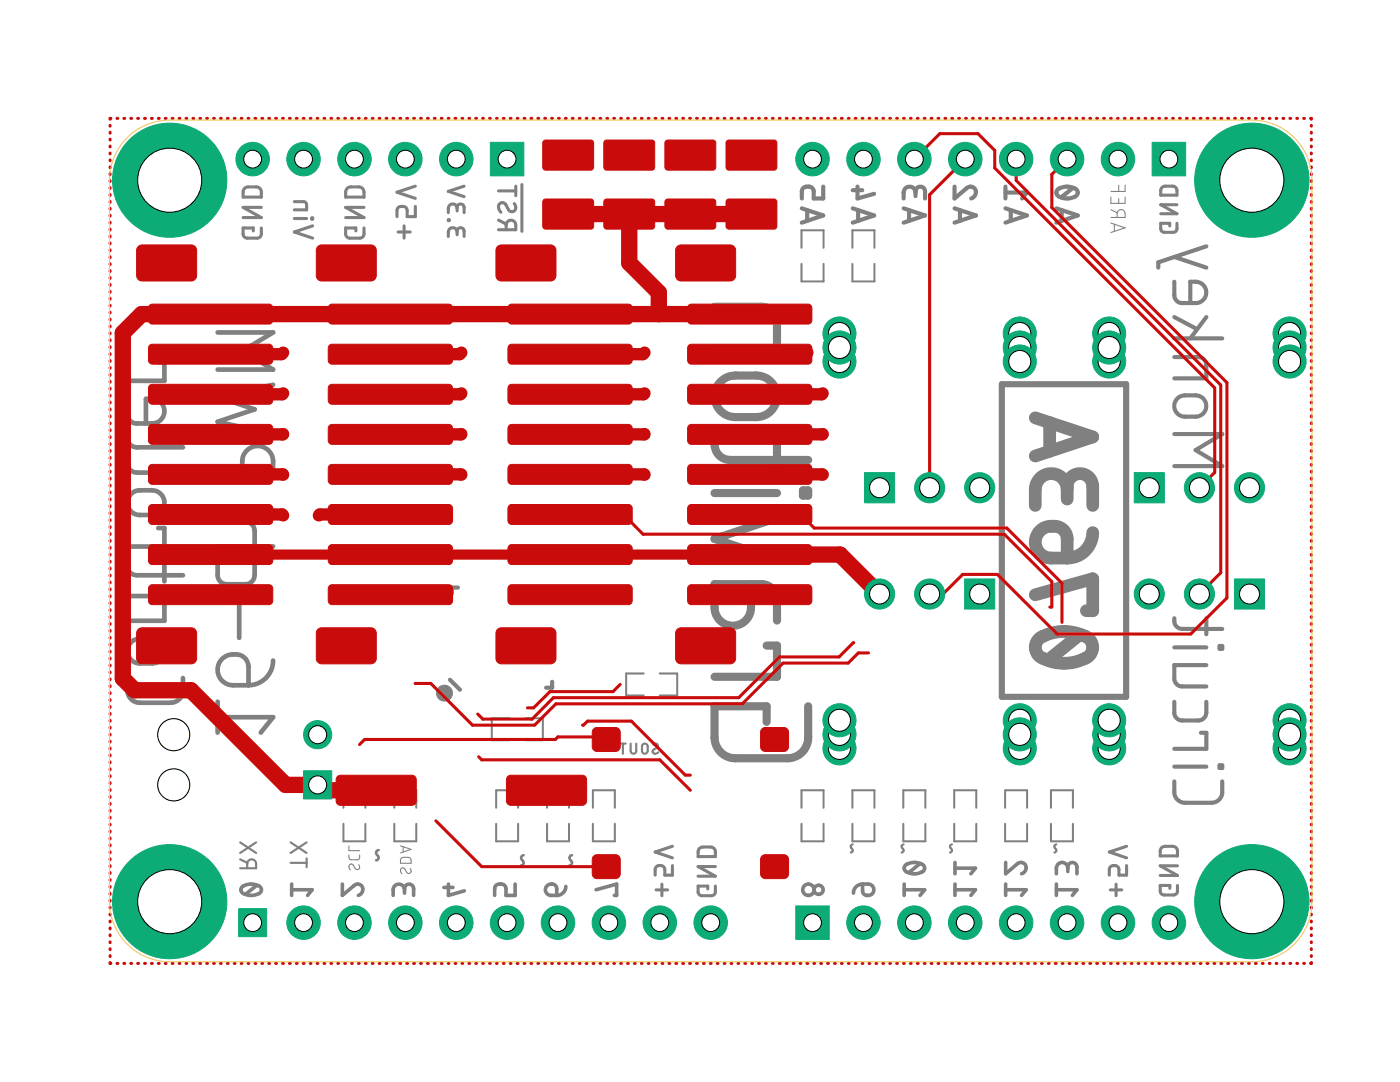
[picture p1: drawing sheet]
<svg xmlns="http://www.w3.org/2000/svg" width="279mm" height="216mm" viewBox="0 0 279 216" stroke-linecap="round" stroke-linejoin="round" font-family="sans-serif">
<path d="M206.6 83.4l11.5 3.8-11.5 3.8M209.5 84.3v5.7M213 97.7a3.2 3.2 0 0 0-3.2-3.2 3.2 3.2 0 0 0-3.2 3.2v3.2M213 99.6v-2.6a2.55 2.55 0 0 1 2.5-2.5 2.55 2.55 0 0 1 2.6 2.5v3.9M206.6 118.7l11.5-3.2v6.4h-1.3M207.5 105.9a3.5 3.5 0 0 1 5.1 .4l.4 1.2v3.9h-3.2a3.2 3.2 0 0 1-2.9-2 3.2 3.2 0 0 1 .6-3.5zM218.1 106.3a5.1 5.1 0 0 1-5.1 5.1M207.2 127.6a9.1 9.1 0 0 1 10-.3 2.37 2.37 0 0 1-.7 4.1 9.1 9.1 0 0 1-9.3-.7 2.35 2.35 0 0 1 0-3.1zM215.5 126.6l-6.3 5.1" fill="none" stroke="#808080" stroke-width="2.5"/>
<path d="M142.6 61.2h9.4a3.1 3.1 0 0 1 3.1 3.1v5.2h-12.5M143.7 76.2a4.1 4.1 0 0 1 3.1-1.3h4.1a4.1 4.1 0 0 1 4.2 4.2 4.1 4.1 0 0 1-4.2 4.1h-4.1a4.1 4.1 0 0 1-3.9-2.5 4.1 4.1 0 0 1 .8-4.5zM142.6 87.6a3.3 3.3 0 0 0 3.1 4.2h15.6M142.6 98.4h12.5M155.1 87.6v6.3M160.3 97.9h1v1h-1zM149.9 116.6v4.6a3.6 3.6 0 0 1-3.7 3.7 3.6 3.6 0 0 1-3.6-3.7v-4.6h9.4a3.1 3.1 0 0 1 3.1 3.1v4.1M155.1 103.4l-12.5 4.1 12.5 4.2M153 128.8h2.1v6.2h-12.5M161.3 140.9v6.3a4.1 4.1 0 0 1-4.2 4.1h-10.3a4.2 4.2 0 0 1-4.2-4.1v-6.3h10.4v3.1" fill="none" stroke="#808080" stroke-width="1.6"/>
<g fill="none" stroke="#808080" stroke-width=".93">
<path d="M25.4 79.6v3.1a1.84 1.84 0 0 0 1.9 1.8h3.1a2.46 2.46 0 0 0 2.4-2.5 2.46 2.46 0 0 0-2.4-2.4h-1.3v4.9M31.6 72.3h1.2v3.7h-7.4M43.4 66.3h11.1l-6.2 3.7 6.2 3.7h-11.1M54.5 76.8l-11.1 2.4 7.4 2.5-7.4 2.5 11.1 2.4M25.4 92.4a1.88 1.88 0 0 0 1.9 1.9h9.2M25.4 87.4a1.88 1.88 0 0 0 1.9 1.9h9.2M26 98.7a2.4 2.4 0 0 1 1.9-.9h2.5a2.47 2.47 0 0 1 2.4 2.5 2.47 2.47 0 0 1-2.4 2.5h-2.5a2.45 2.45 0 0 1-2.2-1.5 2.45 2.45 0 0 1 .3-2.6zM43.4 95.1h11.1v-3a3.1 3.1 0 0 0-3.1-3.1 3.1 3.1 0 0 0-3.1 3.1v3M25.4 118.9h5.6a1.84 1.84 0 0 1 1.8 1.9v3.1h-7.4M25.4 112.3a1.99 1.99 0 0 0 1.9 2.5h9.2M31.6 105.4h1.2v3.7h-7.4M32.8 112.3v3.7"/>
<path d="M43.4 112.3v2.4a1.81 1.81 0 0 0 1.9 1.9h3.7a1.84 1.84 0 0 0 1.8-1.9v-2.4M43.4 104.1h5.6a1.88 1.88 0 0 1 1.8 1.9v3M43.4 109h11.1M47.7 119.9v7.4M25.4 135.3v2.5a2.51 2.51 0 0 0 2.5 2.4h6.2a2.47 2.47 0 0 0 2.4-2.4v-2.5M26 128.3a2.31 2.31 0 0 1 1.9-.9h2.5a2.47 2.47 0 0 1 2.4 2.5 2.47 2.47 0 0 1-2.4 2.5h-2.5a2.47 2.47 0 0 1-2.2-1.5 2.47 2.47 0 0 1 .3-2.6zM44.3 131.5a3.5 3.5 0 0 1 4.7-.1l.6 1.2v4.1h-3.1a3.1 3.1 0 0 1-2.8-1.9 3.1 3.1 0 0 1 .6-3.3zM54.5 131.8a4.9 4.9 0 0 1-4.9 4.9M43.4 143.1h11.1l-2.5 3.1M43.4 140v6.2"/>
</g>
<path d="M199.9 76.7h24.8v62.3h-24.8z" fill="none" stroke="#808080" stroke-width="1.2"/>
<g fill="none" stroke="#808080" stroke-width=".83">
<path d="M164.3 37.2v2.4h-1.9v-1.4a1.21 1.21 0 0 0-1.2-1 1.21 1.21 0 0 0-1.2 1v1.4M170.2 38h1.9M171.1 37.2v2.4l3.4-.9M182.7 38.4a1.19 1.19 0 0 0-1.2-1.2 1.19 1.19 0 0 0-1.2 1.2v1.2M182.7 39.1a1.68 1.68 0 0 1 .3-1.6 .94 .94 0 0 1 1.1-.2 .94 .94 0 0 1 .5 .9v1.4M190.5 37.2v2.4l2.4-2a1.16 1.16 0 0 1 1.8 .2 1.16 1.16 0 0 1-.6 1.7l-.3 .1M200.7 38.4h4.2l-.9 1.2M200.7 37.2v2.4M211.1 37.8a3.2 3.2 0 0 1 3.9 .2 1.03 1.03 0 0 1-1 1.5 2.69 2.69 0 0 1-3.2-.8v-.5zM214.1 37.5l-2.3 1.9M160 41.6l4.3 1.4-4.3 1.4M161.1 41.9v2.2"/>
<path d="M170.2 41.6l4.3 1.4-4.3 1.4M171.3 41.9v2.2M180.3 41.6l4.3 1.4-4.3 1.4M181.4 41.9v2.2M190.5 41.6l4.3 1.4-4.3 1.4M191.6 41.9v2.2M200.7 41.6l4.2 1.4-4.2 1.4M201.7 41.9v2.2M210.8 41.6l4.3 1.4-4.3 1.4M211.9 41.9v2.2M234.4 56.2v2.7a1.59 1.59 0 0 0 1.5 1.6h2.7a2.13 2.13 0 0 0 2.1-2.2 2.13 2.13 0 0 0-2.1-2.1h-1v4.3M234.4 51.3l6.3 2.1"/>
<path d="M240.7 49.1l-9.5 3.2v1.1M234.4 71.2h4.7a1.6 1.6 0 0 1 1.6 1.6v2.7h-6.3M234.4 67.5h9.5M234.4 63.3l4.5 2.4M235 79.4l1.1-.5h2.5a2.13 2.13 0 0 1 2.1 2.1 2.13 2.13 0 0 1-2.1 2.1h-2.1a2.13 2.13 0 0 1-2-1.3 2.13 2.13 0 0 1 .5-2.4zM240.7 63.3l-3.1 4.2M234.4 86.6h9.5l-5.3 3.2 5.3 3.2h-9.5M91.4 117.2h-1.2v1.2M109 117.2h1.2v1.2M89.8 135.6l2 2M110.2 136v1.2h-1.2M234.4 123.4a1.7 1.7 0 0 0 1.5 2.1h8"/>
<path d="M234.4 129.2h6.3M240.7 132.7h-6.3v2.7a1.59 1.59 0 0 0 1.5 1.6h4.8M240.7 123.4v3.2M243.4 128.9h.5v.6h-.5zM234.4 155.9v2.2a2.11 2.11 0 0 0 2.1 2.1h5.3a2.13 2.13 0 0 0 2.1-2.1v-2.2M234.4 140v2.2a1.59 1.59 0 0 0 1.5 1.6h3.2a1.63 1.63 0 0 0 1.6-1.6v-2.2M234.4 153h6.3M239.7 146.2h1v3.2h-6.3M243.4 152.7h.5v.5h-.5z"/>
</g>
<circle cx="88.7" cy="138.3" r="1.6" fill="#808080" stroke="#808080" stroke-width=".2"/>
<g fill="none" stroke="#808080" stroke-width=".72">
<path d="M48.4 176.9a3.2 3.2 0 0 1 3.6 .2 .95 .95 0 0 1 0 1 .95 .95 0 0 1-.9 .4l-.5 .1a3.1 3.1 0 0 1-2.4-.6 .82 .82 0 0 1 .2-1.1zM51.3 176.6l-2.3 1.9M58.2 177.5h4.1l-.9 1.2M58.2 176.4v2.3M68.3 176.4v2.3l2.3-2a1.1 1.1 0 0 1 1.7 .2 1.1 1.1 0 0 1-.5 1.7l-.3 .1M80.7 177.5a1.13 1.13 0 0 0-1.1-1.1 1.13 1.13 0 0 0-1.1 1.1v1.2M80.7 178.2a1.57 1.57 0 0 1 .3-1.6 .9 .9 0 0 1 1-.1 .9 .9 0 0 1 .5 .8v1.4M88.6 177.1h1.8M89.5 176.4v2.3l3.2-.9M102.8 176.4v2.3h-1.8v-1.4a1.15 1.15 0 0 0-1.1-.9 1.15 1.15 0 0 0-1.2 .9v1.4M109.2 176.7a1.1 1.1 0 0 1 1.2-.3 1.1 1.1 0 0 1 .7 .9v1.4a2.12 2.12 0 0 1-1.9-.3l-.4-.7 .1-.6zM112.9 176.9a1.81 1.81 0 0 1-1.8 1.8"/>
<path d="M119 177.5l4.1-1.1v2.3h-.5M172.1 176.4a2.19 2.19 0 0 1 1.9 .3 1.14 1.14 0 0 1-.2 1.8 1.14 1.14 0 0 1-1.7-.7zM172.1 176.4a1.81 1.81 0 0 0-1.8 1.8M180.4 177.5h4.1l-.9 1.2M180.4 176.4v2.3M180.8 172.6a3.2 3.2 0 0 1 3.6 .1l.1 .3a.99 .99 0 0 1-1 1.2 2.64 2.64 0 0 1-3-.7 .85 .85 0 0 1 .3-.9zM183.6 172.3l-2.2 1.8M190.6 177.5h4.1l-.9 1.2M190.6 172.1v2.2M190.6 176.4v2.3M190.6 173.2h4.1l-.9 1.1M200.7 172.1v2.2l2.3-1.9a1.12 1.12 0 0 1 1.8 .4 1.12 1.12 0 0 1-.9 1.5"/>
<path d="M200.7 177.5h4.1l-.9 1.2M200.7 176.4v2.3M210.8 177.5h4.1l-.9 1.2M210.8 176.4v2.3M213.1 173.2a1.14 1.14 0 0 0-1.1-1.1 1.14 1.14 0 0 0-1.2 1.1v1.1M213.1 173.9v-.9a.91 .91 0 0 1 .9-.9 .91 .91 0 0 1 .9 .9v1.3"/>
<circle cx="161.3" cy="177.5" r="1.13"/>
<circle cx="163.4" cy="177.5" r=".91"/>
</g>
<g fill="none" stroke="#808080" stroke-width=".61">
<path d="M48.8 37.6l.7-.3 2.1 .1 .5 .6 .1 1.3h-3.7v-1.3zM69.3 37.6l.7-.3h1.9l.4 .3a1.88 1.88 0 0 1 .3 1.7h-3.6a1.88 1.88 0 0 1 .3-1.7zM82.9 37.1l-3.7 1.3 3.7 1.2M92.6 37.1l-3.1 1.1 3.1 1M99.5 38.1h3.4M102.9 37.1v2M104.2 36.8v9.4M231.9 37.4l.7-.3 1.6 .1 .4 .2a1.61 1.61 0 0 1 .3 1.5h-3.3a1.61 1.61 0 0 1 .3-1.5zM52.2 45.5l-.1 1.4-.3 .5-2.5 .1-.4-.1-.3-.3-.1-1.6h2v.6M52.2 41.4h-3.7l3.7 2h-3.7M58.7 40.2l2.1 .1 .3 .2 .1 .4v1h-2.5M58.7 43.6h2.5"/>
<path d="M62.2 43.5h.2v.2h-.2zM62.4 45.1l-3.7 1.2 3.7 1.2M72.6 45.5v1.4l-.4 .5-2.4 .1-.4-.1-.3-.3-.1-1.6h2v.6M72.6 41.4h-3.6l3.6 2h-3.6M79.4 46.3h2.5M80.6 45.1v2.4M82.9 41.2v2h-1.6v-1.2a1.04 1.04 0 0 0-1.1-.8 1.04 1.04 0 0 0-1 .8v1.2M89.5 43.9h.1v.1h-.1zM91.2 46.3a.88 .88 0 0 0-.9-.9 .88 .88 0 0 0-.8 .9v.9M91.2 46.8v-.7a.7 .7 0 0 1 .7-.7 .7 .7 0 0 1 .7 .7v1.1M91.2 41.6a.88 .88 0 0 0-.9-.9 .88 .88 0 0 0-.8 .9v.8M91.2 42.1v-.7a.7 .7 0 0 1 .7-.7 .7 .7 0 0 1 .7 .7v1"/>
<path d="M99.5 45.8h3.4v-.9a.96 .96 0 0 0-.9-1 .96 .96 0 0 0-1 1v.9M99.5 43.9l1.5 .8M102.6 40.6a.87 .87 0 0 1 .3 1.2 .87 .87 0 0 1-1.3 .2l-.7-1.2a.83 .83 0 0 0-1.2-.2 .83 .83 0 0 0-.1 1.2l.4 .6M234.9 44.6v1.2l-.3 .4-.4 .2h-1.8a.7 .7 0 0 1-.8-.8v-1h1.8v.5M234.9 40.9h-3.3l3.3 1.8h-3.3M130.9 177.6h2.3M132.1 176.4v2.3M134.2 172.7v1.9h-1.5v-1.1a.98 .98 0 0 0-1-.8 .98 .98 0 0 0-1 .8v1.1M134.2 168.9l-3.5 1.1 3.5 1.2M139.6 169.3l.7-.3h1.8l.4 .3a1.65 1.65 0 0 1 .3 1.6h-3.5a1.83 1.83 0 0 1 .3-1.6zM142.8 176.8l-.1 1.4-.5 .5h-2.1l-.6-.3-.2-.4v-1.2h1.9v.6M142.8 172.9h-3.5l3.5 1.9h-3.5"/>
<path d="M221.6 177.6h2.3M222.7 176.4v2.3M224.8 172.7v1.9h-1.5v-1.1a.98 .98 0 0 0-1-.8 .98 .98 0 0 0-.9 .8v1.1M224.8 168.9l-3.4 1.1 3.4 1.2M231.8 169.1l.7-.2h1.5l.7 .2a1.74 1.74 0 0 1 .3 1.7h-3.5a1.93 1.93 0 0 1 .3-1.7zM235 176.7l-.1 1.4-.4 .4-2.2 .1-.4-.2-.3-.3-.1-1.4h2v.5M235 172.8h-3.5l3.5 1.9h-3.5"/>
</g>
<g fill="none" stroke="#808080" stroke-width=".21">
<path d="M221.7 39.3v1.3h2.8v-1.3M223.3 36.9v1.3M223.3 39.6v1M224.5 36.9v1.3h-2.8M221.7 43.4h2.8a1.45 1.45 0 0 0-.2-1.4 .79 .79 0 0 0-.9-.1 .79 .79 0 0 0-.5 .7v.8M221.7 44.5l2.8 1-2.8 .9M221.7 41.8l1.2 .7M222.4 44.7v1.5M69.6 170.6l.1 .7 .4 .3 1.4-.1 .2-.2 .1-.7M69.6 168.8v.9h2.2M71.6 172.5a.53 .53 0 0 1 .1 .8 .53 .53 0 0 1-.8 0l-.4-.7a.54 .54 0 0 0-.8 0 .54 .54 0 0 0 .1 .8l.1 .2M79.9 168.8l2.1 .7-2.1 .7"/>
<path d="M80.2 171.2l.3-.1 1.3 .1 .2 .3v.8h-2.1v-.8zM80.5 169v1M81.9 173.3a.53 .53 0 0 1 .1 .8 .53 .53 0 0 1-.8 0l-.4-.7a.54 .54 0 0 0-.8-.1 .54 .54 0 0 0 .1 .9l.1 .1"/>
</g>
<g fill="none" stroke="#808080" stroke-width=".42">
<path d="M123.7 148.4h1.2M124.3 148.4v2M125.9 148.4v1.4a.56 .56 0 0 0 .5 .6 .56 .56 0 0 0 .6-.6v-1.4M128.2 148.6l.4-.2 .5 .2a1.76 1.76 0 0 1 .1 1.4 .57 .57 0 0 1-.6 .4 .57 .57 0 0 1-.5-.6zM130.4 148.5a.5 .5 0 0 1 .7-.1 .5 .5 0 0 1 0 .8l-.6 .4a.51 .51 0 0 0-.1 .7 .51 .51 0 0 0 .8 0l.2-.2M47.9 173.2h3.2a1.56 1.56 0 0 0-.3-1.5 .89 .89 0 0 0-.9-.1 .89 .89 0 0 0-.6 .8v.8M47.9 171.5l1.4 .7M47.9 168.1l3.2 2.1M51.1 168.1l-3.2 2.1M58 172.2h3.2M58 168.1l3.2 2.1M61.2 171.3v1.8"/>
<path d="M61.2 168.1l-3.2 2.1M170.2 168.5a.48 .48 0 0 0-.4 .4 .48 .48 0 0 0 .3 .5l.1 .5-.4 .2M180.3 168.5a.55 .55 0 0 0-.4 .5 .55 .55 0 0 0 .4 .5v.4l-.4 .2M190 168.5a.48 .48 0 0 0-.4 .4 .48 .48 0 0 0 .3 .5l.1 .5-.4 .2M210.8 168.5a.55 .55 0 0 0-.4 .5 .55 .55 0 0 0 .4 .5l-.1 .5-.3 .1"/>
</g>
<path d="M75.6 169.6a.6 .6 0 0 0-.6 .6 .6 .6 0 0 0 .4 .6l.1 .5-.1 .3-.3 .1M104.5 170.6a.6 .6 0 0 0-.5 .6 .6 .6 0 0 0 .4 .6l.1 .5-.2 .3-.3 .1M114.2 170.6a.6 .6 0 0 0-.6 .6 .6 .6 0 0 0 .4 .6l.1 .5-.1 .3-.4 .1" fill="none" stroke="#808080" stroke-width=".51"/>
<g fill="none" stroke="#808080" stroke-width=".4">
<path d="M160 49.4v-3.4h4.4v3.4M160 52.7v3.5h4.4v-3.5M170.1 49.4v-3.4h4.4v3.4M170.1 52.7v3.5h4.4v-3.5M128.5 134.4h-3.5v4.4h3.5M131.7 134.4h3.4v4.4h-3.4M101.6 143.3h-3.5v4.4h3.5M104.8 143.3h3.5v4.4h-3.5M68.5 164.4v3.5h4.4v-3.5M68.5 161.2v-3.5h4.4v3.5M78.7 164.4v3.5h4.4v-3.5M78.7 161.2v-3.5h4.4v3.5"/>
<path d="M99 161.2v-3.5h4.4v3.5M99 164.4v3.5h4.4v-3.5M109.2 164.4v3.5h4.4v-3.5M109.2 161.2v-3.5h4.4v3.5M118.3 164.4v3.5h4.4v-3.5M118.3 161.2v-3.5h4.4v3.5M160 164.4v3.5h4.4v-3.5M160 161.2v-3.5h4.4v3.5M170.1 164.4v3.5h4.4v-3.5M170.1 161.2v-3.5h4.4v3.5M180.3 164.4v3.5h4.4v-3.5M180.3 161.2v-3.5h4.4v3.5"/>
<path d="M190.4 164.4v3.5h4.4v-3.5M190.4 161.2v-3.5h4.4v3.5M200.6 164.4v3.5h4.4v-3.5M200.6 161.2v-3.5h4.4v3.5M209.7 164.4v3.5h4.4v-3.5M209.7 161.2v-3.5h4.4v3.5"/>
</g>
<g fill="#c90b0b" stroke="#c90b0b" stroke-width=".2">
<path d="M29.9 60.9l.5-.2h23.3a.77 .77 0 0 1 .7 .8v2.4a.77 .77 0 0 1-.7 .8h-23.3a.77 .77 0 0 1-.8-.8v-2.4z" fill-rule="evenodd"/>
<path d="M29.9 68.9l.5-.2h23.3a.77 .77 0 0 1 .7 .8v2.4a.77 .77 0 0 1-.7 .8h-23.3a.77 .77 0 0 1-.8-.8v-2.4z" fill-rule="evenodd"/>
<path d="M27.7 49.1l.6-.2h9.9a1.08 1.08 0 0 1 1 1.1v5a1.08 1.08 0 0 1-1 1.1h-9.9a1.08 1.08 0 0 1-1-1.1v-5v-.4z" fill-rule="evenodd"/>
<path d="M27.7 125.5l.6-.2h9.9a1.08 1.08 0 0 1 1 1v5.1a1.08 1.08 0 0 1-1 1.1h-9.9a1.08 1.08 0 0 1-1-1.1v-5.1v-.3z" fill-rule="evenodd"/>
<path d="M29.9 76.9l.5-.2h23.3a.77 .77 0 0 1 .7 .8v2.4a.77 .77 0 0 1-.7 .8h-23.3a.77 .77 0 0 1-.8-.8v-2.4z" fill-rule="evenodd"/>
<path d="M29.9 84.9l.5-.2h23.3a.77 .77 0 0 1 .7 .8v2.4a.77 .77 0 0 1-.7 .8h-23.3a.77 .77 0 0 1-.8-.8v-2.4z" fill-rule="evenodd"/>
<path d="M29.9 92.9l.5-.2h23.3a.77 .77 0 0 1 .7 .8v2.4a.77 .77 0 0 1-.7 .7h-23.3a.77 .77 0 0 1-.8-.7v-2.4z" fill-rule="evenodd"/>
<path d="M29.9 100.9l.5-.2h23.3a.77 .77 0 0 1 .7 .8v2.4a.77 .77 0 0 1-.7 .7h-23.3a.77 .77 0 0 1-.8-.7v-2.4z" fill-rule="evenodd"/>
<path d="M29.9 108.9l.5-.2h23.3a.77 .77 0 0 1 .7 .8v2.4a.77 .77 0 0 1-.7 .7h-23.3a.77 .77 0 0 1-.8-.7v-2.4z" fill-rule="evenodd"/>
<path d="M29.9 116.9l.5-.2h23.3a.77 .77 0 0 1 .7 .8v2.4a.77 .77 0 0 1-.7 .7h-23.3a.77 .77 0 0 1-.8-.7v-2.4z" fill-rule="evenodd"/>
<path d="M65.7 60.9l.6-.2h23.3a.77 .77 0 0 1 .7 .8v2.4a.77 .77 0 0 1-.7 .8h-23.3a.77 .77 0 0 1-.8-.8v-2.4z" fill-rule="evenodd"/>
<path d="M65.7 68.9l.6-.2h23.3a.77 .77 0 0 1 .7 .8v2.4a.77 .77 0 0 1-.7 .8h-23.3a.77 .77 0 0 1-.8-.8v-2.4z" fill-rule="evenodd"/>
<path d="M63.6 49.1l.6-.2h9.8a1.08 1.08 0 0 1 1.1 1.1v5a1.08 1.08 0 0 1-1.1 1.1h-9.8a1.08 1.08 0 0 1-1.1-1.1v-5l.1-.4z" fill-rule="evenodd"/>
<path d="M63.6 125.5l.6-.2h9.8a1.08 1.08 0 0 1 1.1 1v5.1a1.08 1.08 0 0 1-1.1 1.1h-9.8a1.08 1.08 0 0 1-1.1-1.1v-5.1l.1-.3z" fill-rule="evenodd"/>
<path d="M65.7 76.9l.6-.2h23.3a.77 .77 0 0 1 .7 .8v2.4a.77 .77 0 0 1-.7 .8h-23.3a.77 .77 0 0 1-.8-.8v-2.4z" fill-rule="evenodd"/>
<path d="M65.7 84.9l.6-.2h23.3a.77 .77 0 0 1 .7 .8v2.4a.77 .77 0 0 1-.7 .8h-23.3a.77 .77 0 0 1-.8-.8v-2.4z" fill-rule="evenodd"/>
<path d="M65.7 92.9l.6-.2h23.3a.77 .77 0 0 1 .7 .8v2.4a.77 .77 0 0 1-.7 .7h-23.3a.77 .77 0 0 1-.8-.7v-2.4z" fill-rule="evenodd"/>
<path d="M65.7 100.9l.6-.2h23.3a.77 .77 0 0 1 .7 .8v2.4a.77 .77 0 0 1-.7 .7h-23.3a.77 .77 0 0 1-.8-.7v-2.4z" fill-rule="evenodd"/>
<path d="M65.7 108.9l.6-.2h23.3a.77 .77 0 0 1 .7 .8v2.4a.77 .77 0 0 1-.7 .7h-23.3a.77 .77 0 0 1-.8-.7v-2.4z" fill-rule="evenodd"/>
<path d="M65.7 116.9l.6-.2h23.3a.77 .77 0 0 1 .7 .8v2.4a.77 .77 0 0 1-.7 .7h-23.3a.77 .77 0 0 1-.8-.7v-2.4z" fill-rule="evenodd"/>
<path d="M101.6 60.9l.5-.2h23.3a.77 .77 0 0 1 .8 .8v2.4a.77 .77 0 0 1-.8 .8h-23.3a.77 .77 0 0 1-.7-.8v-2.4z" fill-rule="evenodd"/>
<path d="M101.6 68.9l.5-.2h23.3a.77 .77 0 0 1 .8 .8v2.4a.77 .77 0 0 1-.8 .8h-23.3a.77 .77 0 0 1-.7-.8v-2.4z" fill-rule="evenodd"/>
<path d="M99.4 49.1l.7-.2h9.8a1.08 1.08 0 0 1 1.1 1.1v5a1.08 1.08 0 0 1-1.1 1.1h-9.8a1.08 1.08 0 0 1-1.1-1.1v-5v-.4z" fill-rule="evenodd"/>
<path d="M99.4 125.5l.7-.2h9.8a1.08 1.08 0 0 1 1.1 1v5.1a1.08 1.08 0 0 1-1.1 1.1h-9.8a1.08 1.08 0 0 1-1.1-1.1v-5.1v-.3z" fill-rule="evenodd"/>
<path d="M101.6 76.9l.5-.2h23.3a.77 .77 0 0 1 .8 .8v2.4a.77 .77 0 0 1-.8 .8h-23.3a.77 .77 0 0 1-.7-.8v-2.4z" fill-rule="evenodd"/>
<path d="M101.6 84.9l.5-.2h23.3a.77 .77 0 0 1 .8 .8v2.4a.77 .77 0 0 1-.8 .8h-23.3a.77 .77 0 0 1-.7-.8v-2.4z" fill-rule="evenodd"/>
<path d="M101.6 92.9l.5-.2h23.3a.77 .77 0 0 1 .8 .8v2.4a.77 .77 0 0 1-.8 .7h-23.3a.77 .77 0 0 1-.7-.7v-2.4z" fill-rule="evenodd"/>
<path d="M101.6 100.9l.5-.2h23.3a.77 .77 0 0 1 .8 .8v2.4a.77 .77 0 0 1-.8 .7h-23.3a.77 .77 0 0 1-.7-.7v-2.4z" fill-rule="evenodd"/>
<path d="M101.6 108.9l.5-.2h23.3a.77 .77 0 0 1 .8 .8v2.4a.77 .77 0 0 1-.8 .7h-23.3a.77 .77 0 0 1-.7-.7v-2.4z" fill-rule="evenodd"/>
<path d="M101.6 116.9l.5-.2h23.3a.77 .77 0 0 1 .8 .8v2.4a.77 .77 0 0 1-.8 .7h-23.3a.77 .77 0 0 1-.7-.7v-2.4z" fill-rule="evenodd"/>
<path d="M137.4 60.9l.6-.2h23.3a.77 .77 0 0 1 .7 .8v2.4a.77 .77 0 0 1-.7 .8h-23.3a.77 .77 0 0 1-.8-.8v-2.4z" fill-rule="evenodd"/>
<path d="M137.4 68.9l.6-.2h23.3a.77 .77 0 0 1 .7 .8v2.4a.77 .77 0 0 1-.7 .8h-23.3a.77 .77 0 0 1-.8-.8v-2.4z" fill-rule="evenodd"/>
<path d="M135.3 49.1l.6-.2h9.8a1.08 1.08 0 0 1 1.1 1.1v5a1.08 1.08 0 0 1-1.1 1.1h-9.8a1.08 1.08 0 0 1-1.1-1.1v-5l.1-.4z" fill-rule="evenodd"/>
<path d="M135.3 125.5l.6-.2h9.8a1.08 1.08 0 0 1 1.1 1v5.1a1.08 1.08 0 0 1-1.1 1.1h-9.8a1.08 1.08 0 0 1-1.1-1.1v-5.1l.1-.3z" fill-rule="evenodd"/>
<path d="M137.4 76.9l.6-.2h23.3a.77 .77 0 0 1 .7 .8v2.4a.77 .77 0 0 1-.7 .8h-23.3a.77 .77 0 0 1-.8-.8v-2.4z" fill-rule="evenodd"/>
<path d="M137.4 84.9l.6-.2h23.3a.77 .77 0 0 1 .7 .8v2.4a.77 .77 0 0 1-.7 .8h-23.3a.77 .77 0 0 1-.8-.8v-2.4z" fill-rule="evenodd"/>
<path d="M137.4 92.9l.6-.2h23.3a.77 .77 0 0 1 .7 .8v2.4a.77 .77 0 0 1-.7 .7h-23.3a.77 .77 0 0 1-.8-.7v-2.4z" fill-rule="evenodd"/>
<path d="M137.4 100.9l.6-.2h23.3a.77 .77 0 0 1 .7 .8v2.4a.77 .77 0 0 1-.7 .7h-23.3a.77 .77 0 0 1-.8-.7v-2.4z" fill-rule="evenodd"/>
<path d="M137.4 108.9l.6-.2h23.3a.77 .77 0 0 1 .7 .8v2.4a.77 .77 0 0 1-.7 .7h-23.3a.77 .77 0 0 1-.8-.7v-2.4z" fill-rule="evenodd"/>
<path d="M137.4 116.9l.6-.2h23.3a.77 .77 0 0 1 .7 .8v2.4a.77 .77 0 0 1-.7 .7h-23.3a.77 .77 0 0 1-.8-.7v-2.4z" fill-rule="evenodd"/>
<path d="M118.5 145.4l.6-.2h3.7a.95 .95 0 0 1 1 .9v2.9a.95 .95 0 0 1-1 .9h-3.7a.95 .95 0 0 1-.9-.9v-2.9z" fill-rule="evenodd"/>
<path d="M152.1 145.4l.6-.2h3.7a.95 .95 0 0 1 1 .9v2.9a.95 .95 0 0 1-1 .9h-3.7a.95 .95 0 0 1-.9-.9v-2.9z" fill-rule="evenodd"/>
<path d="M118.5 170.8l.6-.3h3.7a.95 .95 0 0 1 1 1v2.9a.95 .95 0 0 1-1 .9h-3.7a.95 .95 0 0 1-.9-.9v-2.9z" fill-rule="evenodd"/>
<path d="M152.1 170.8l.6-.3h3.7a.95 .95 0 0 1 1 1v2.9a.95 .95 0 0 1-1 .9h-3.7a.95 .95 0 0 1-.9-.9v-2.9z" fill-rule="evenodd"/>
<path d="M101.3 155l.7-.3h14.2a.89 .89 0 0 1 .9 .9v4.2a.89 .89 0 0 1-.9 .9h-14.2a.89 .89 0 0 1-.9-.9v-4.2z" fill-rule="evenodd"/>
<path d="M67.3 155l.7-.3h14.2a.89 .89 0 0 1 .9 .9v4.2a.89 .89 0 0 1-.9 .9h-14.2a.89 .89 0 0 1-.9-.9v-4.2z" fill-rule="evenodd"/>
<path d="M108.5 28.1l.4-.2h9a.58 .58 0 0 1 .6 .6v4.9a.58 .58 0 0 1-.6 .6h-9a.58 .58 0 0 1-.6-.6v-4.9z" fill-rule="evenodd"/>
<path d="M108.5 39.9l.4-.2h9a.58 .58 0 0 1 .6 .6v4.8a.58 .58 0 0 1-.6 .6h-9a.58 .58 0 0 1-.6-.6v-4.8z" fill-rule="evenodd"/>
<path d="M120.7 28.1l.4-.2h9a.58 .58 0 0 1 .6 .6v4.9a.58 .58 0 0 1-.6 .6h-9a.58 .58 0 0 1-.6-.6v-4.9z" fill-rule="evenodd"/>
<path d="M120.7 39.9l.4-.2h9a.58 .58 0 0 1 .6 .6v4.8a.58 .58 0 0 1-.6 .6h-9a.58 .58 0 0 1-.6-.6v-4.8z" fill-rule="evenodd"/>
<path d="M132.9 28.1l.4-.2h9a.58 .58 0 0 1 .6 .6v4.9a.58 .58 0 0 1-.6 .6h-9a.58 .58 0 0 1-.6-.6v-4.9z" fill-rule="evenodd"/>
<path d="M132.9 39.9l.4-.2h9a.58 .58 0 0 1 .6 .6v4.8a.58 .58 0 0 1-.6 .6h-9a.58 .58 0 0 1-.6-.6v-4.8z" fill-rule="evenodd"/>
<path d="M145 28.1l.4-.2h9.1a.58 .58 0 0 1 .5 .6v4.9a.58 .58 0 0 1-.5 .6h-9.1a.58 .58 0 0 1-.5-.6v-4.9z" fill-rule="evenodd"/>
<path d="M145 39.9l.4-.2h9.1a.58 .58 0 0 1 .5 .6v4.8a.58 .58 0 0 1-.5 .6h-9.1a.58 .58 0 0 1-.5-.6v-4.8z" fill-rule="evenodd"/>
</g>
<g fill="none" stroke="#c90b0b" stroke-width=".61">
<path d="M22 25v.2M22 26.4v.2M22 27.8v.1M22 29.1v.2M22 30.5v.2M22 31.9v.2M22 33.3v.2M22 34.7v.1M22 36v.2M22 37.4v.2M22 38.8v.2M22.1 23.6h-.1v.2"/>
<path d="M23.3 23.6h.2M24.7 23.6h.2M26.1 23.6h.2M27.5 23.6h.1M28.9 23.6h.1M30.2 23.6h.2M31.6 23.6h.2M33 23.6h.1M34.4 23.6h.1M35.8 23.6h.1M37.1 23.6h.2M38.5 23.6h.2"/>
<path d="M39.9 23.6h.1M41.3 23.6h.1M42.6 23.6h.2M44 23.6h.2M45.4 23.6h.1M46.8 23.6h.1M48.1 23.6h.2M49.5 23.6h.2M50.9 23.6h.2M52.3 23.6h.1M53.6 23.6h.2M55 23.6h.2"/>
<path d="M56.4 23.6h.2M57.8 23.6h.1M59.1 23.6h.2M60.5 23.6h.2M61.9 23.6h.2M63.3 23.6h.1M64.7 23.6h.1M66 23.6h.2M67.4 23.6h.2M68.8 23.6h.1M70.2 23.6h.1M71.5 23.6h.2"/>
<path d="M72.9 23.6h.2M74.3 23.6h.1M75.7 23.6h.1M77 23.6h.2M78.4 23.6h.2M79.8 23.6h.2M81.2 23.6h.1M82.5 23.6h.2M83.9 23.6h.2M85.3 23.6h.2M86.7 23.6h.1M88.1 23.6h.1"/>
<path d="M89.5 23.6h.1M90.8 23.6h.2M92.2 23.6h.2M93.6 23.6h.1M95 23.6h.1M96.3 23.6h.2M97.7 23.6h.2M99.1 23.6h.1M100.5 23.6h.1M101.8 23.6h.2M103.2 23.6h.2M104.6 23.6h.2"/>
<path d="M106 23.6h.1M107.3 23.6h.2M108.7 23.6h.2M110.1 23.6h.2M111.5 23.6h.1M112.8 23.6h.2M114.2 23.6h.2M115.6 23.6h.2M117 23.6h.1M118.4 23.6h.1M119.7 23.6h.2M121.1 23.6h.2"/>
<path d="M122.5 23.6h.1M123.9 23.6h.1M125.2 23.6h.2M126.6 23.6h.2M128 23.6h.1M129.4 23.6h.1M130.7 23.6h.2M132.1 23.6h.2M133.5 23.6h.2M134.9 23.6h.1M136.2 23.6h.2M137.6 23.6h.2"/>
<path d="M139 23.6h.2M140.4 23.6h.1M141.8 23.6h.1M143.2 23.6h.1M144.5 23.6h.2M145.9 23.6h.1M147.3 23.6h.1M148.7 23.6h.1M150 23.6h.2M151.4 23.6h.2M152.8 23.6h.1M154.2 23.6h.1"/>
<path d="M155.5 23.6h.2M156.9 23.6h.2M158.3 23.6h.2M159.7 23.6h.1M161 23.6h.2M162.4 23.6h.2M163.8 23.6h.2M165.2 23.6h.1M166.5 23.6h.2M167.9 23.6h.2M169.3 23.6h.2M170.7 23.6h.1"/>
<path d="M172.1 23.6h.1M173.4 23.6h.2M174.8 23.6h.2M176.2 23.6h.1M177.6 23.6h.1M178.9 23.6h.2M180.3 23.6h.2M181.7 23.6h.1M182.5 31.7l5.1-5h7.6l3.3 3.3v3.5l43.9 43.9v16.9l-3 3M183.1 23.6h.1M184.4 23.6h.2M185.8 23.6h.2"/>
<path d="M187.2 23.6h.2M188.6 23.6h.1M189.9 23.6h.2M191.3 23.6h.2M192.6 31.7l-7.1 7.2v58.4M192.7 23.6h.2M194.1 23.6h.1M195.5 23.6h.1M196.8 23.6h.2M198.2 23.6h.2M199.6 23.6h.1M201 23.6h.1"/>
<path d="M202.4 23.6h.1M202.8 31.7v4.3l40.8 40.8v37.5l-4.2 4.2M203.7 23.6h.2M205.1 23.6h.2M206.5 23.6h.1M207.9 23.6h.1M209.2 23.6h.2M210.6 23.6h.2M212 23.6h.2M213 31.7l-3.1 3.1v6.6l35 34.9v43l-7.3 7.2h-26.6l-11.9-11.9h-7l-3.9 3.9h-2.7M213.4 23.6h.1M214.7 23.6h.2"/>
<path d="M216.1 23.6h.2M217.5 23.6h.2M218.9 23.6h.1M220.2 23.6h.2M221.6 23.6h.2M223 23.6h.2M224.4 23.6h.1M225.8 23.6h.1M227.1 23.6h.2M228.5 23.6h.2M229.9 23.6h.1M231.3 23.6h.1"/>
<path d="M232.6 23.6h.2M234 23.6h.2M235.4 23.6h.1M236.8 23.6h.1M238.1 23.6h.2M239.5 23.6h.2M240.9 23.6h.2M242.3 23.6h.1M243.6 23.6h.2M245 23.6h.2M246.4 23.6h.2M247.8 23.6h.1"/>
<path d="M249.2 23.6h.1M250.5 23.6h.2M251.9 23.6h.2M253.3 23.6h.1M254.7 23.6h.1M256.1 23.6h.1M257.4 23.6h.2M258.8 23.6h.2M260.2 23.6h.1M261.6 23.6h.1v.2M261.7 25v.2M261.7 26.4v.2"/>
<path d="M261.7 27.8v.1M261.7 29.1v.2M261.7 30.5v.2M261.7 31.9v.2M261.7 33.3v.2M261.7 34.7v.1M261.7 36v.2M261.7 37.4v.2M261.7 38.8v.2M22 40.2v.2M22 41.6v.1M22 43v.1"/>
<path d="M22 44.3v.2M22 45.7v.2M22 47.1v.2M22 48.5v.1M22 49.9v.1M22 51.2v.2M22 52.6v.2M22 54v.2M22 55.4v.1M22 56.8v.1M22 58.1v.2M22 59.5v.2"/>
<path d="M261.7 40.2v.2M261.7 41.6v.1M261.7 43v.1M261.7 44.3v.2M261.7 45.7v.2M261.7 47.1v.2M261.7 48.5v.1M261.7 49.9v.1M261.7 51.2v.2M261.7 52.6v.2M261.7 54v.2M261.7 55.4v.1"/>
<path d="M261.7 56.8v.1M261.7 58.1v.2M261.7 59.5v.2M22 60.9v.2M22 62.3v.1M22 63.7v.1M22 65v.2M22 66.4v.2M22 67.8v.2M22 69.2v.2M22 70.6v.1M22 71.9v.2"/>
<path d="M22 73.3v.2M22 74.7v.2M22 76.1v.2M22 77.5v.1M22 78.9v.1M261.7 60.9v.2M261.7 62.3v.1M261.7 63.7v.1M261.7 65v.2M261.7 66.4v.2M261.7 67.8v.2M261.7 69.2v.2"/>
<path d="M261.7 70.6v.1M261.7 71.9v.2M261.7 73.3v.2M261.7 74.7v.2M261.7 76.1v.2M261.7 77.5v.1M261.7 78.9v.1M22 80.2v.2M22 81.6v.2M22 83v.2M22 84.4v.1M22 85.8v.1"/>
<path d="M22 87.1v.2M22 88.5v.2M22 89.9v.2M22 91.3v.1M22 92.7v.1M22 94v.2M22 95.4v.2M22 96.8v.2M22 98.2v.1M22 99.6v.1M261.7 80.2v.2M261.7 81.6v.2"/>
<path d="M261.7 83v.2M261.7 84.4v.1M261.7 85.8v.1M261.7 87.1v.2M261.7 88.5v.2M261.7 89.9v.2M261.7 91.3v.1M261.7 92.7v.1M261.7 94v.2M261.7 95.4v.2M261.7 96.8v.2M261.7 98.2v.1"/>
<path d="M261.7 99.6v.1M22 100.9v.2M22 102.3v.2M22 103.7v.2M22 105.1v.2M22 106.5v.1M22 107.8v.2M22 109.2v.2M22 110.6v.2M22 112v.2M22 113.4v.1M22 114.8v.1"/>
<path d="M22 116.1v.2M22 117.5v.2M22 118.9v.2M113.8 102.7h10.6l3.9 3.9h72.1l9.5 9.5v5h-.4M149.6 102.7h10.2l2.7 2.7h38.4l11 11v7.8M261.7 100.9v.2M261.7 102.3v.2M261.7 103.7v.2M261.7 105.1v.2M261.7 106.5v.1M261.7 107.8v.2M261.7 109.2v.2"/>
<path d="M261.7 110.6v.2M261.7 112v.2M261.7 113.4v.1M261.7 114.8v.1M261.7 116.1v.2M261.7 117.5v.2M261.7 118.9v.2M22 120.3v.1M22 121.7v.1M22 123v.2M22 124.4v.2M22 125.8v.2"/>
<path d="M22 127.2v.1M22 128.6v.1M22 129.9v.2M22 131.3v.2M22 132.7v.2M22 134.1v.1M22 135.5v.1M22 136.8v.2M22 138.2v.2M22 139.6v.2M123.8 136.6l-1.5 1.4h-12.6l-3.2 3.2h-1.2M170.4 128.2l-3 2.9h-11.8l-8.2 8.1h-37l-4.2 4.3h-9.8l-1.1-1"/>
<path d="M173.3 130.3h-2l-2 2h-13l-8.2 8.1h-37.1l-4.3 4.3h-12.4l-8.3-8.3h-3.2M261.7 120.3v.1M261.7 121.7v.1M261.7 123v.2M261.7 124.4v.2M261.7 125.8v.2M261.7 127.2v.1M261.7 128.6v.1M261.7 129.9v.2M261.7 131.3v.2M261.7 132.7v.2M261.7 134.1v.1"/>
<path d="M261.7 135.5v.1M261.7 136.8v.2M261.7 138.2v.2M261.7 139.6v.2M22 141v.2M22 142.4v.1M22 143.7v.2M22 145.1v.2M22 146.5v.2M22 147.9v.2M22 149.3v.1M22 150.6v.2"/>
<path d="M22 152v.2M22 153.4v.2M22 154.8v.2M22 156.2v.1M22 157.6v.1M22 158.9v.2M95.5 151l.6 .6h35.6l6.1 6.1M116.2 144.7h.2l.9-.8h8.7l10.8 10.8h1M121 147.6l-.5-.6h-9.2l-.5 .6h-38l-1 1M261.7 141v.2M261.7 142.4v.1M261.7 143.7v.2"/>
<path d="M261.7 145.1v.2M261.7 146.5v.2M261.7 147.9v.2M261.7 149.3v.1M261.7 150.6v.2M261.7 152v.2M261.7 153.4v.2M261.7 154.8v.2M261.7 156.2v.1M261.7 157.6v.1M261.7 158.9v.2M22 160.3v.2"/>
<path d="M22 161.7v.2M22 163.1v.1M22 164.5v.1M22 165.8v.2M22 167.2v.2M22 168.6v.2M22 170v.1M22 171.4v.1M22 172.7v.2M22 174.1v.2M22 175.5v.2M22 176.9v.1"/>
<path d="M22 178.3v.1M22 179.6v.2M87 163.8l9.1 9.1h24.9M261.7 160.3v.2M261.7 161.7v.2M261.7 163.1v.1M261.7 164.5v.1M261.7 165.8v.2M261.7 167.2v.2M261.7 168.6v.2M261.7 170v.1M261.7 171.4v.1"/>
<path d="M261.7 172.7v.2M261.7 174.1v.2M261.7 175.5v.2M261.7 176.9v.1M261.7 178.3v.1M261.7 179.6v.2M22 192.1v.1h.1M22 181v.2M22 182.4v.2M22 183.8v.2M22 185.2v.1M22 186.5v.2"/>
<path d="M22 187.9v.2M22 189.3v.2M22 190.7v.2M23.3 192.2h.2M24.7 192.2h.2M26.1 192.2h.2M27.5 192.2h.1M28.9 192.2h.1M30.2 192.2h.2M31.6 192.2h.2M33 192.2h.1M34.4 192.2h.1"/>
<path d="M35.8 192.2h.1M37.1 192.2h.2M38.5 192.2h.2M39.9 192.2h.1M41.3 192.2h.1M42.6 192.2h.2M44 192.2h.2M45.4 192.2h.1M46.8 192.2h.1M48.1 192.2h.2M49.5 192.2h.2M50.9 192.2h.2"/>
<path d="M52.3 192.2h.1M53.6 192.2h.2M55 192.2h.2M56.4 192.2h.2M57.8 192.2h.1M59.1 192.2h.2M60.5 192.2h.2M61.9 192.2h.2M63.3 192.2h.1M64.7 192.2h.1M66 192.2h.2M67.4 192.2h.2"/>
<path d="M68.8 192.2h.1M70.2 192.2h.1M71.5 192.2h.2M72.9 192.2h.2M74.3 192.2h.1M75.7 192.2h.1M77 192.2h.2M78.4 192.2h.2M79.8 192.2h.2M81.2 192.2h.1M82.5 192.2h.2M83.9 192.2h.2"/>
<path d="M85.3 192.2h.2M86.7 192.2h.1M88.1 192.2h.1M89.5 192.2h.1M90.8 192.2h.2M92.2 192.2h.2M93.6 192.2h.1M95 192.2h.1M96.3 192.2h.2M97.7 192.2h.2M99.1 192.2h.1M100.5 192.2h.1"/>
<path d="M101.8 192.2h.2M103.2 192.2h.2M104.6 192.2h.2M106 192.2h.1M107.3 192.2h.2M108.7 192.2h.2M110.1 192.2h.2M111.5 192.2h.1M112.8 192.2h.2M114.2 192.2h.2M115.6 192.2h.2M117 192.2h.1"/>
<path d="M118.4 192.2h.1M119.7 192.2h.2M121.1 192.2h.2M122.5 192.2h.1M123.9 192.2h.1M125.2 192.2h.2M126.6 192.2h.2M128 192.2h.1M129.4 192.2h.1M130.7 192.2h.2M132.1 192.2h.2M133.5 192.2h.2"/>
<path d="M134.9 192.2h.1M136.2 192.2h.2M137.6 192.2h.2M139 192.2h.2M140.4 192.2h.1M141.8 192.2h.1M143.2 192.2h.1M144.5 192.2h.2M145.9 192.2h.1M147.3 192.2h.1M148.7 192.2h.1M150 192.2h.2"/>
<path d="M151.4 192.2h.2M152.8 192.2h.1M154.2 192.2h.1M155.5 192.2h.2M156.9 192.2h.2M158.3 192.2h.2M159.7 192.2h.1M161 192.2h.2M162.4 192.2h.2M163.8 192.2h.2M165.2 192.2h.1M166.5 192.2h.2"/>
<path d="M167.9 192.2h.2M169.3 192.2h.2M170.7 192.2h.1M172.1 192.2h.1M173.4 192.2h.2M174.8 192.2h.2M176.2 192.2h.1M177.6 192.2h.1M178.9 192.2h.2M180.3 192.2h.2M181.7 192.2h.1M183.1 192.2h.1"/>
<path d="M184.4 192.2h.2M185.8 192.2h.2M187.2 192.2h.2M188.6 192.2h.1M189.9 192.2h.2M191.3 192.2h.2M192.7 192.2h.2M194.1 192.2h.1M195.5 192.2h.1M196.8 192.2h.2M198.2 192.2h.2M199.6 192.2h.1"/>
<path d="M201 192.2h.1M202.4 192.2h.1M203.7 192.2h.2M205.1 192.2h.2M206.5 192.2h.1M207.9 192.2h.1M209.2 192.2h.2M210.6 192.2h.2M212 192.2h.2M213.4 192.2h.1M214.7 192.2h.2M216.1 192.2h.2"/>
<path d="M217.5 192.2h.2M218.9 192.2h.1M220.2 192.2h.2M221.6 192.2h.2M223 192.2h.2M224.4 192.2h.1M225.8 192.2h.1M227.1 192.2h.2M228.5 192.2h.2M229.9 192.2h.1M231.3 192.2h.1M232.6 192.2h.2"/>
<path d="M234 192.2h.2M235.4 192.2h.1M236.8 192.2h.1M238.1 192.2h.2M239.5 192.2h.2M240.9 192.2h.2M242.3 192.2h.1M243.6 192.2h.2M245 192.2h.2M246.4 192.2h.2M247.8 192.2h.1M249.2 192.2h.1"/>
<path d="M250.5 192.2h.2M251.9 192.2h.2M253.3 192.2h.1M254.7 192.2h.1M256.1 192.2h.1M257.4 192.2h.2M258.8 192.2h.2M260.2 192.2h.1M261.7 192.1v.1h-.1M261.7 181v.2M261.7 182.4v.2M261.7 183.8v.2"/>
<path d="M261.7 185.2v.1M261.7 186.5v.2M261.7 187.9v.2M261.7 189.3v.2M261.7 190.7v.2"/>
</g>
<path d="M42 110.7h107.6" fill="none" stroke="#c90b0b" stroke-width="2"/>
<path d="M113.4 42.7h36.6M125.6 42.7v9.8l5.9 5.9v4.3M149.6 62.7h-121.3l-3.8 3.7v69l2.4 2.3h11.2l18.9 18.9h6.4l1.1 1.1h10.6M149.6 110.7h18l7.9 7.8" fill="none" stroke="#c90b0b" stroke-width="3.3"/>
<g fill="none" stroke="#c90b0b" stroke-width="2.5">
<path d="M56.5 78.5l-.2 .2h-14.3M56.5 70.4l-.3 .3h-14.2M92.1 78.5l-.2 .2h-14M92.1 70.4l-.4 .3h-13.8M128.6 78.5l-.2 .2h-14.6M128.6 70.4l-.3 .3h-14.5M161.1 70.4l-.3 .3h-11.2M164.2 78.5l-.2 .2h-14.4M42 94.7h14.5M56.5 86.6l-14.5 .1M77.9 94.7h14.2M92.1 86.6l-14.2 .1"/>
<path d="M113.8 94.7h14.8M128.6 86.6l-14.8 .1M149.6 94.7h14.6M164.2 86.6l-14.6 .1M42 102.7h14.3l.2 .1M77.9 102.7h-14.1l-.2 .1"/>
</g>
<circle cx="33.9" cy="179.9" r="11.4" fill="#0dab76" stroke="#0dab76" stroke-width=".2"/>
<circle cx="33.9" cy="179.9" r="6.4" fill="#fff" stroke="#000" stroke-width=".2"/>
<circle cx="33.9" cy="36" r="11.4" fill="#0dab76" stroke="#0dab76" stroke-width=".2"/>
<circle cx="33.9" cy="36" r="6.4" fill="#fff" stroke="#000" stroke-width=".2"/>
<circle cx="249.8" cy="36" r="11.4" fill="#0dab76" stroke="#0dab76" stroke-width=".2"/>
<circle cx="249.8" cy="36" r="6.4" fill="#fff" stroke="#000" stroke-width=".2"/>
<circle cx="249.8" cy="179.9" r="11.4" fill="#0dab76" stroke="#0dab76" stroke-width=".2"/>
<circle cx="249.8" cy="179.9" r="6.4" fill="#fff" stroke="#000" stroke-width=".2"/>
<path d="M97.9 28.4h6.6v6.7h-6.6z" fill="#0dab76" stroke="#0dab76" stroke-width=".2"/>
<circle cx="101.2" cy="31.7" r="1.78" fill="#fff" stroke="#000" stroke-width=".2"/>
<circle cx="91.1" cy="31.8" r="3.3" fill="#0dab76" stroke="#0dab76" stroke-width=".2"/>
<circle cx="91.1" cy="31.7" r="1.78" fill="#fff" stroke="#000" stroke-width=".2"/>
<circle cx="80.9" cy="31.8" r="3.3" fill="#0dab76" stroke="#0dab76" stroke-width=".2"/>
<circle cx="80.9" cy="31.7" r="1.78" fill="#fff" stroke="#000" stroke-width=".2"/>
<circle cx="70.7" cy="31.8" r="3.3" fill="#0dab76" stroke="#0dab76" stroke-width=".2"/>
<circle cx="70.7" cy="31.7" r="1.78" fill="#fff" stroke="#000" stroke-width=".2"/>
<circle cx="60.6" cy="31.8" r="3.3" fill="#0dab76" stroke="#0dab76" stroke-width=".2"/>
<circle cx="60.6" cy="31.7" r="1.78" fill="#fff" stroke="#000" stroke-width=".2"/>
<circle cx="50.4" cy="31.8" r="3.3" fill="#0dab76" stroke="#0dab76" stroke-width=".2"/>
<circle cx="50.4" cy="31.7" r="1.78" fill="#fff" stroke="#000" stroke-width=".2"/>
<path d="M229.9 28.4h6.7v6.7h-6.7z" fill="#0dab76" stroke="#0dab76" stroke-width=".2"/>
<circle cx="233.3" cy="31.7" r="1.78" fill="#fff" stroke="#000" stroke-width=".2"/>
<circle cx="223.1" cy="31.8" r="3.3" fill="#0dab76" stroke="#0dab76" stroke-width=".2"/>
<circle cx="223.1" cy="31.7" r="1.78" fill="#fff" stroke="#000" stroke-width=".2"/>
<circle cx="213" cy="31.8" r="3.3" fill="#0dab76" stroke="#0dab76" stroke-width=".2"/>
<circle cx="213" cy="31.7" r="1.78" fill="#fff" stroke="#000" stroke-width=".2"/>
<circle cx="202.8" cy="31.8" r="3.3" fill="#0dab76" stroke="#0dab76" stroke-width=".2"/>
<circle cx="202.8" cy="31.7" r="1.78" fill="#fff" stroke="#000" stroke-width=".2"/>
<circle cx="192.6" cy="31.8" r="3.3" fill="#0dab76" stroke="#0dab76" stroke-width=".2"/>
<circle cx="192.6" cy="31.7" r="1.78" fill="#fff" stroke="#000" stroke-width=".2"/>
<circle cx="182.5" cy="31.8" r="3.3" fill="#0dab76" stroke="#0dab76" stroke-width=".2"/>
<circle cx="182.5" cy="31.7" r="1.78" fill="#fff" stroke="#000" stroke-width=".2"/>
<circle cx="172.3" cy="31.8" r="3.3" fill="#0dab76" stroke="#0dab76" stroke-width=".2"/>
<circle cx="172.3" cy="31.7" r="1.78" fill="#fff" stroke="#000" stroke-width=".2"/>
<circle cx="162.2" cy="31.8" r="3.3" fill="#0dab76" stroke="#0dab76" stroke-width=".2"/>
<circle cx="162.2" cy="31.7" r="1.78" fill="#fff" stroke="#000" stroke-width=".2"/>
<path d="M158.8 180.8h6.7v6.7h-6.7z" fill="#0dab76" stroke="#0dab76" stroke-width=".2"/>
<circle cx="162.2" cy="184.1" r="1.78" fill="#fff" stroke="#000" stroke-width=".2"/>
<circle cx="172.3" cy="184.1" r="3.3" fill="#0dab76" stroke="#0dab76" stroke-width=".2"/>
<circle cx="172.3" cy="184.1" r="1.78" fill="#fff" stroke="#000" stroke-width=".2"/>
<circle cx="182.5" cy="184.1" r="3.3" fill="#0dab76" stroke="#0dab76" stroke-width=".2"/>
<circle cx="182.5" cy="184.1" r="1.78" fill="#fff" stroke="#000" stroke-width=".2"/>
<circle cx="192.6" cy="184.1" r="3.3" fill="#0dab76" stroke="#0dab76" stroke-width=".2"/>
<circle cx="192.6" cy="184.1" r="1.78" fill="#fff" stroke="#000" stroke-width=".2"/>
<circle cx="202.8" cy="184.1" r="3.3" fill="#0dab76" stroke="#0dab76" stroke-width=".2"/>
<circle cx="202.8" cy="184.1" r="1.78" fill="#fff" stroke="#000" stroke-width=".2"/>
<circle cx="213" cy="184.1" r="3.3" fill="#0dab76" stroke="#0dab76" stroke-width=".2"/>
<circle cx="213" cy="184.1" r="1.78" fill="#fff" stroke="#000" stroke-width=".2"/>
<circle cx="223.1" cy="184.1" r="3.3" fill="#0dab76" stroke="#0dab76" stroke-width=".2"/>
<circle cx="223.1" cy="184.1" r="1.78" fill="#fff" stroke="#000" stroke-width=".2"/>
<circle cx="233.3" cy="184.1" r="3.3" fill="#0dab76" stroke="#0dab76" stroke-width=".2"/>
<circle cx="233.3" cy="184.1" r="1.78" fill="#fff" stroke="#000" stroke-width=".2"/>
<path d="M47.6 181.3h5.6v5.6h-5.6z" fill="#0dab76" stroke="#0dab76" stroke-width=".2"/>
<circle cx="50.4" cy="184.1" r="1.78" fill="#fff" stroke="#000" stroke-width=".2"/>
<circle cx="60.6" cy="184.1" r="3.3" fill="#0dab76" stroke="#0dab76" stroke-width=".2"/>
<circle cx="60.6" cy="184.1" r="1.78" fill="#fff" stroke="#000" stroke-width=".2"/>
<circle cx="70.7" cy="184.1" r="3.3" fill="#0dab76" stroke="#0dab76" stroke-width=".2"/>
<circle cx="70.7" cy="184.1" r="1.78" fill="#fff" stroke="#000" stroke-width=".2"/>
<circle cx="80.9" cy="184.1" r="3.3" fill="#0dab76" stroke="#0dab76" stroke-width=".2"/>
<circle cx="80.9" cy="184.1" r="1.78" fill="#fff" stroke="#000" stroke-width=".2"/>
<circle cx="91.1" cy="184.1" r="3.3" fill="#0dab76" stroke="#0dab76" stroke-width=".2"/>
<circle cx="91.1" cy="184.1" r="1.78" fill="#fff" stroke="#000" stroke-width=".2"/>
<circle cx="101.2" cy="184.1" r="3.3" fill="#0dab76" stroke="#0dab76" stroke-width=".2"/>
<circle cx="101.2" cy="184.1" r="1.78" fill="#fff" stroke="#000" stroke-width=".2"/>
<circle cx="111.4" cy="184.1" r="3.3" fill="#0dab76" stroke="#0dab76" stroke-width=".2"/>
<circle cx="111.4" cy="184.1" r="1.78" fill="#fff" stroke="#000" stroke-width=".2"/>
<circle cx="121.5" cy="184.1" r="3.3" fill="#0dab76" stroke="#0dab76" stroke-width=".2"/>
<circle cx="121.5" cy="184.1" r="1.78" fill="#fff" stroke="#000" stroke-width=".2"/>
<circle cx="131.7" cy="184.1" r="3.3" fill="#0dab76" stroke="#0dab76" stroke-width=".2"/>
<circle cx="131.7" cy="184.1" r="1.78" fill="#fff" stroke="#000" stroke-width=".2"/>
<circle cx="141.8" cy="184.1" r="3.3" fill="#0dab76" stroke="#0dab76" stroke-width=".2"/>
<circle cx="141.8" cy="184.1" r="1.78" fill="#fff" stroke="#000" stroke-width=".2"/>
<path d="M60.6 153.8h5.6v5.6h-5.6z" fill="#0dab76" stroke="#0dab76" stroke-width=".2"/>
<circle cx="63.4" cy="156.6" r="1.8" fill="#fff" stroke="#000" stroke-width=".2"/>
<circle cx="63.4" cy="146.6" r="2.82" fill="#0dab76" stroke="#0dab76" stroke-width=".2"/>
<circle cx="63.4" cy="146.6" r="1.8" fill="#fff" stroke="#000" stroke-width=".2"/>
<path d="M192.5 115.5h6v6h-6z" fill="#0dab76" stroke="#0dab76" stroke-width=".2"/>
<circle cx="195.5" cy="118.5" r="1.99" fill="#fff" stroke="#000" stroke-width=".2"/>
<circle cx="185.5" cy="118.5" r="3" fill="#0dab76" stroke="#0dab76" stroke-width=".2"/>
<circle cx="185.5" cy="118.5" r="1.99" fill="#fff" stroke="#000" stroke-width=".2"/>
<circle cx="175.5" cy="118.5" r="3" fill="#0dab76" stroke="#0dab76" stroke-width=".2"/>
<circle cx="175.5" cy="118.5" r="1.99" fill="#fff" stroke="#000" stroke-width=".2"/>
<circle cx="203.5" cy="149.3" r="3.3" fill="#0dab76" stroke="#0dab76" stroke-width=".2"/>
<circle cx="203.5" cy="149.3" r="2.2" fill="#fff" stroke="#000" stroke-width=".2"/>
<circle cx="203.5" cy="143.7" r="3.3" fill="#0dab76" stroke="#0dab76" stroke-width=".2"/>
<circle cx="203.5" cy="143.7" r="2.2" fill="#fff" stroke="#000" stroke-width=".2"/>
<circle cx="203.5" cy="146.5" r="3.3" fill="#0dab76" stroke="#0dab76" stroke-width=".2"/>
<circle cx="203.5" cy="146.5" r="2.2" fill="#fff" stroke="#000" stroke-width=".2"/>
<circle cx="167.5" cy="149.3" r="3.3" fill="#0dab76" stroke="#0dab76" stroke-width=".2"/>
<circle cx="167.5" cy="149.3" r="2.2" fill="#fff" stroke="#000" stroke-width=".2"/>
<circle cx="167.5" cy="146.5" r="3.3" fill="#0dab76" stroke="#0dab76" stroke-width=".2"/>
<circle cx="167.5" cy="146.5" r="2.2" fill="#fff" stroke="#000" stroke-width=".2"/>
<circle cx="167.5" cy="143.7" r="3.3" fill="#0dab76" stroke="#0dab76" stroke-width=".2"/>
<circle cx="167.5" cy="143.7" r="2.2" fill="#fff" stroke="#000" stroke-width=".2"/>
<path d="M246.4 115.5h6v6h-6z" fill="#0dab76" stroke="#0dab76" stroke-width=".2"/>
<circle cx="249.4" cy="118.5" r="1.99" fill="#fff" stroke="#000" stroke-width=".2"/>
<circle cx="239.4" cy="118.5" r="3" fill="#0dab76" stroke="#0dab76" stroke-width=".2"/>
<circle cx="239.4" cy="118.5" r="1.99" fill="#fff" stroke="#000" stroke-width=".2"/>
<circle cx="229.4" cy="118.5" r="3" fill="#0dab76" stroke="#0dab76" stroke-width=".2"/>
<circle cx="229.4" cy="118.5" r="1.99" fill="#fff" stroke="#000" stroke-width=".2"/>
<circle cx="257.4" cy="149.3" r="3.3" fill="#0dab76" stroke="#0dab76" stroke-width=".2"/>
<circle cx="257.4" cy="149.3" r="2.2" fill="#fff" stroke="#000" stroke-width=".2"/>
<circle cx="257.4" cy="143.7" r="3.3" fill="#0dab76" stroke="#0dab76" stroke-width=".2"/>
<circle cx="257.4" cy="143.7" r="2.2" fill="#fff" stroke="#000" stroke-width=".2"/>
<circle cx="257.4" cy="146.5" r="3.3" fill="#0dab76" stroke="#0dab76" stroke-width=".2"/>
<circle cx="257.4" cy="146.5" r="2.2" fill="#fff" stroke="#000" stroke-width=".2"/>
<circle cx="221.4" cy="149.3" r="3.3" fill="#0dab76" stroke="#0dab76" stroke-width=".2"/>
<circle cx="221.4" cy="149.3" r="2.2" fill="#fff" stroke="#000" stroke-width=".2"/>
<circle cx="221.4" cy="146.5" r="3.3" fill="#0dab76" stroke="#0dab76" stroke-width=".2"/>
<circle cx="221.4" cy="146.5" r="2.2" fill="#fff" stroke="#000" stroke-width=".2"/>
<circle cx="221.4" cy="143.7" r="3.3" fill="#0dab76" stroke="#0dab76" stroke-width=".2"/>
<circle cx="221.4" cy="143.7" r="2.2" fill="#fff" stroke="#000" stroke-width=".2"/>
<path d="M172.5 94.3h6v6h-6z" fill="#0dab76" stroke="#0dab76" stroke-width=".2"/>
<circle cx="175.5" cy="97.3" r="1.99" fill="#fff" stroke="#000" stroke-width=".2"/>
<circle cx="185.5" cy="97.3" r="3" fill="#0dab76" stroke="#0dab76" stroke-width=".2"/>
<circle cx="185.5" cy="97.3" r="1.99" fill="#fff" stroke="#000" stroke-width=".2"/>
<circle cx="195.5" cy="97.3" r="3" fill="#0dab76" stroke="#0dab76" stroke-width=".2"/>
<circle cx="195.5" cy="97.3" r="1.99" fill="#fff" stroke="#000" stroke-width=".2"/>
<circle cx="167.5" cy="66.5" r="3.3" fill="#0dab76" stroke="#0dab76" stroke-width=".2"/>
<circle cx="167.5" cy="66.5" r="2.2" fill="#fff" stroke="#000" stroke-width=".2"/>
<circle cx="167.5" cy="72.1" r="3.3" fill="#0dab76" stroke="#0dab76" stroke-width=".2"/>
<circle cx="167.5" cy="72.1" r="2.2" fill="#fff" stroke="#000" stroke-width=".2"/>
<circle cx="167.5" cy="69.3" r="3.3" fill="#0dab76" stroke="#0dab76" stroke-width=".2"/>
<circle cx="167.5" cy="69.3" r="2.2" fill="#fff" stroke="#000" stroke-width=".2"/>
<circle cx="203.5" cy="66.5" r="3.3" fill="#0dab76" stroke="#0dab76" stroke-width=".2"/>
<circle cx="203.5" cy="66.5" r="2.2" fill="#fff" stroke="#000" stroke-width=".2"/>
<circle cx="203.5" cy="69.3" r="3.3" fill="#0dab76" stroke="#0dab76" stroke-width=".2"/>
<circle cx="203.5" cy="69.3" r="2.2" fill="#fff" stroke="#000" stroke-width=".2"/>
<circle cx="203.5" cy="72.1" r="3.3" fill="#0dab76" stroke="#0dab76" stroke-width=".2"/>
<circle cx="203.5" cy="72.1" r="2.2" fill="#fff" stroke="#000" stroke-width=".2"/>
<path d="M226.4 94.3h6v6h-6z" fill="#0dab76" stroke="#0dab76" stroke-width=".2"/>
<circle cx="229.4" cy="97.3" r="1.99" fill="#fff" stroke="#000" stroke-width=".2"/>
<circle cx="239.4" cy="97.3" r="3" fill="#0dab76" stroke="#0dab76" stroke-width=".2"/>
<circle cx="239.4" cy="97.3" r="1.99" fill="#fff" stroke="#000" stroke-width=".2"/>
<circle cx="249.4" cy="97.3" r="3" fill="#0dab76" stroke="#0dab76" stroke-width=".2"/>
<circle cx="249.4" cy="97.3" r="1.99" fill="#fff" stroke="#000" stroke-width=".2"/>
<circle cx="221.4" cy="66.5" r="3.3" fill="#0dab76" stroke="#0dab76" stroke-width=".2"/>
<circle cx="221.4" cy="66.5" r="2.2" fill="#fff" stroke="#000" stroke-width=".2"/>
<circle cx="221.4" cy="72.1" r="3.3" fill="#0dab76" stroke="#0dab76" stroke-width=".2"/>
<circle cx="221.4" cy="72.1" r="2.2" fill="#fff" stroke="#000" stroke-width=".2"/>
<circle cx="221.4" cy="69.3" r="3.3" fill="#0dab76" stroke="#0dab76" stroke-width=".2"/>
<circle cx="221.4" cy="69.3" r="2.2" fill="#fff" stroke="#000" stroke-width=".2"/>
<circle cx="257.4" cy="66.5" r="3.3" fill="#0dab76" stroke="#0dab76" stroke-width=".2"/>
<circle cx="257.4" cy="66.5" r="2.2" fill="#fff" stroke="#000" stroke-width=".2"/>
<circle cx="257.4" cy="69.3" r="3.3" fill="#0dab76" stroke="#0dab76" stroke-width=".2"/>
<circle cx="257.4" cy="69.3" r="2.2" fill="#fff" stroke="#000" stroke-width=".2"/>
<circle cx="257.4" cy="72.1" r="3.3" fill="#0dab76" stroke="#0dab76" stroke-width=".2"/>
<circle cx="257.4" cy="72.1" r="2.2" fill="#fff" stroke="#000" stroke-width=".2"/>
<g fill="none" stroke="#eec643" stroke-width=".2">
<path d="M25 27.8a12 12 0 0 1 8.9-3.8h215.9a12 12 0 0 1 12 12v143.9a12 12 0 0 1-12 12h-215.9a12 12 0 0 1-12-12v-143.9a11.8 11.8 0 0 1 3.1-8.2z"/>
<circle cx="34.7" cy="146.6" r="3.2"/>
</g>
<circle cx="34.7" cy="146.6" r="3.2" fill="#fff" stroke="#000" stroke-width=".2"/>
<circle cx="34.7" cy="156.6" r="3.2" fill="none" stroke="#eec643" stroke-width=".2"/>
<circle cx="34.7" cy="156.6" r="3.2" fill="#fff" stroke="#000" stroke-width=".2"/>
</svg>
